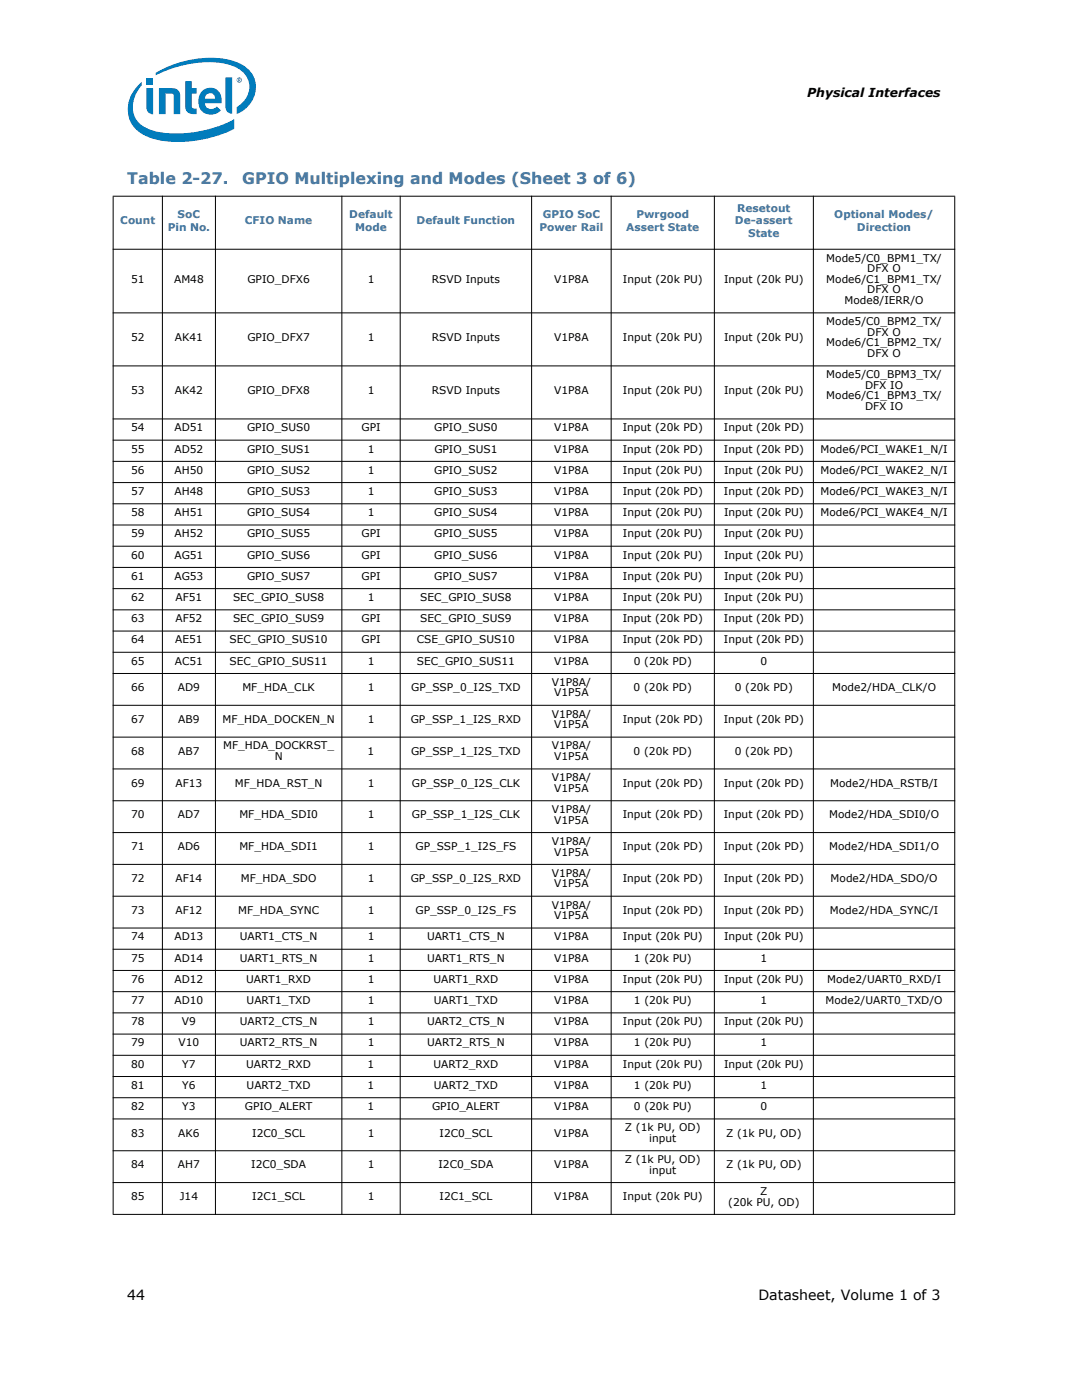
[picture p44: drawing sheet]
<svg xmlns="http://www.w3.org/2000/svg" width="216mm" height="279mm" viewBox="0 0 216 279" stroke-linecap="round" stroke-linejoin="round" font-family="sans-serif">
<defs><g id="words">
<g font-size="3.2" fill="#3f719b">
<text x="25.4" y="36.7">Table 2-27.</text>
<text x="48.3" y="36.7">GPIO Multiplexing and Modes (Sheet 3 of 6)</text>
</g>
<g font-size="2.8">
<text x="25.4" y="259.4">44</text>
<text x="151.3" y="259.4">Datasheet, Volume 1 of 3</text>
</g>
<text font-size="2.5" x="161.1" y="19.3">Physical Interfaces</text>
<g font-size="2.1" fill="#3f719b">
<text x="24" y="44.8">Count</text>
<text x="33.5" y="46">Pin No.</text>
<text x="35.5" y="43.6">SoC</text>
<text x="48.9" y="44.8">CFIO Name</text>
<text x="69.7" y="43.6">Default</text>
<text x="70.9" y="46">Mode</text>
<text x="83.1" y="44.8">Default Function</text>
<text x="107.6" y="46">Power Rail</text>
<text x="108.3" y="43.6">GPIO SoC</text>
<text x="125" y="46">Assert State</text>
<text x="127" y="43.6">Pwrgood</text>
<text x="146.7" y="44.8">De-assert</text>
<text x="147.1" y="42.3">Resetout</text>
<text x="149.3" y="47.3">State</text>
<text x="166.5" y="43.6">Optional Modes/</text>
<text x="171" y="46">Direction</text>
</g>
<g font-size="2.1">
<text x="164.9" y="52.2">Mode5/C0_BPM1_TX/</text>
<text x="26.1" y="56.4">51</text>
<text x="34.7" y="56.4">AM48</text>
<text x="49.4" y="56.4">GPIO_DFX6</text>
<text x="73.4" y="56.4">1</text>
<text x="86.2" y="56.4">RSVD Inputs</text>
<text x="110.6" y="56.4">V1P8A</text>
<text x="124.3" y="56.4">Input (20k PU)</text>
<text x="144.5" y="56.4">Input (20k PU)</text>
<text x="164.9" y="56.4">Mode6/C1_BPM1_TX/</text>
<text x="173" y="54.3">DFX O</text>
<text x="173" y="58.6">DFX O</text>
<text x="164.9" y="64.9">Mode5/C0_BPM2_TX/</text>
<text x="168.5" y="60.7">Mode8/IERR/O</text>
<text x="26.1" y="68.1">52</text>
<text x="34.9" y="68.1">AK41</text>
<text x="49.4" y="68.1">GPIO_DFX7</text>
<text x="73.4" y="68.1">1</text>
<text x="86.2" y="68.1">RSVD Inputs</text>
<text x="110.6" y="68.1">V1P8A</text>
<text x="124.3" y="68.1">Input (20k PU)</text>
<text x="144.5" y="68.1">Input (20k PU)</text>
<text x="164.9" y="69.1">Mode6/C1_BPM2_TX/</text>
<text x="173" y="67">DFX O</text>
<text x="173" y="71.3">DFX O</text>
<text x="164.9" y="75.5">Mode5/C0_BPM3_TX/</text>
<text x="172.6" y="77.6">DFX IO</text>
<text x="26.1" y="78.7">53</text>
<text x="34.9" y="78.7">AK42</text>
<text x="49.4" y="78.7">GPIO_DFX8</text>
<text x="73.4" y="78.7">1</text>
<text x="86.2" y="78.7">RSVD Inputs</text>
<text x="110.6" y="78.7">V1P8A</text>
<text x="124.3" y="78.7">Input (20k PU)</text>
<text x="144.5" y="78.7">Input (20k PU)</text>
<text x="164.9" y="79.7">Mode6/C1_BPM3_TX/</text>
<text x="172.6" y="81.8">DFX IO</text>
<text x="26.1" y="86.1">54</text>
<text x="34.8" y="86.1">AD51</text>
<text x="49.3" y="86.1">GPIO_SUS0</text>
<text x="72.1" y="86.1">GPI</text>
<text x="86.7" y="86.1">GPIO_SUS0</text>
<text x="110.6" y="86.1">V1P8A</text>
<text x="124.3" y="86.1">Input (20k PD)</text>
<text x="144.4" y="86.1">Input (20k PD)</text>
<text x="26.1" y="90.3">55</text>
<text x="26.1" y="94.5">56</text>
<text x="34.8" y="90.3">AD52</text>
<text x="34.8" y="94.5">AH50</text>
<text x="49.3" y="94.5">GPIO_SUS2</text>
<text x="49.3" y="90.3">GPIO_SUS1</text>
<text x="73.4" y="94.5">1</text>
<text x="73.4" y="90.3">1</text>
<text x="86.7" y="94.5">GPIO_SUS2</text>
<text x="86.7" y="90.3">GPIO_SUS1</text>
<text x="110.6" y="94.5">V1P8A</text>
<text x="110.6" y="90.3">V1P8A</text>
<text x="124.3" y="90.3">Input (20k PD)</text>
<text x="124.3" y="94.5">Input (20k PU)</text>
<text x="144.4" y="90.3">Input (20k PD)</text>
<text x="144.5" y="94.5">Input (20k PU)</text>
<text x="163.7" y="94.5">Mode6/PCI_WAKE2_N/I</text>
<text x="163.7" y="90.3">Mode6/PCI_WAKE1_N/I</text>
<text x="26.1" y="98.8">57</text>
<text x="34.8" y="98.8">AH48</text>
<text x="49.3" y="98.8">GPIO_SUS3</text>
<text x="73.4" y="98.8">1</text>
<text x="86.7" y="98.8">GPIO_SUS3</text>
<text x="110.6" y="98.8">V1P8A</text>
<text x="124.3" y="98.8">Input (20k PD)</text>
<text x="144.4" y="98.8">Input (20k PD)</text>
<text x="163.7" y="98.8">Mode6/PCI_WAKE3_N/I</text>
<text x="26.1" y="103">58</text>
<text x="26.1" y="107.2">59</text>
<text x="34.8" y="103">AH51</text>
<text x="34.8" y="107.2">AH52</text>
<text x="49.3" y="103">GPIO_SUS4</text>
<text x="49.3" y="107.2">GPIO_SUS5</text>
<text x="72.1" y="107.2">GPI</text>
<text x="73.4" y="103">1</text>
<text x="86.7" y="107.2">GPIO_SUS5</text>
<text x="86.7" y="103">GPIO_SUS4</text>
<text x="110.6" y="107.2">V1P8A</text>
<text x="110.6" y="103">V1P8A</text>
<text x="124.3" y="107.2">Input (20k PU)</text>
<text x="124.3" y="103">Input (20k PU)</text>
<text x="144.5" y="107.2">Input (20k PU)</text>
<text x="144.5" y="103">Input (20k PU)</text>
<text x="163.7" y="103">Mode6/PCI_WAKE4_N/I</text>
<text x="26.1" y="111.5">60</text>
<text x="34.8" y="111.5">AG51</text>
<text x="49.3" y="111.5">GPIO_SUS6</text>
<text x="72.1" y="111.5">GPI</text>
<text x="86.7" y="111.5">GPIO_SUS6</text>
<text x="110.6" y="111.5">V1P8A</text>
<text x="124.3" y="111.5">Input (20k PU)</text>
<text x="144.5" y="111.5">Input (20k PU)</text>
<text x="26.1" y="115.7">61</text>
<text x="26.1" y="119.9">62</text>
<text x="34.8" y="115.7">AG53</text>
<text x="35" y="119.9">AF51</text>
<text x="46.5" y="119.9">SEC_GPIO_SUS8</text>
<text x="49.3" y="115.7">GPIO_SUS7</text>
<text x="72.1" y="115.7">GPI</text>
<text x="73.4" y="119.9">1</text>
<text x="83.9" y="119.9">SEC_GPIO_SUS8</text>
<text x="86.7" y="115.7">GPIO_SUS7</text>
<text x="110.6" y="115.7">V1P8A</text>
<text x="110.6" y="119.9">V1P8A</text>
<text x="124.3" y="115.7">Input (20k PU)</text>
<text x="124.3" y="119.9">Input (20k PU)</text>
<text x="144.5" y="115.7">Input (20k PU)</text>
<text x="144.5" y="119.9">Input (20k PU)</text>
<text x="26.1" y="124.2">63</text>
<text x="35" y="124.2">AF52</text>
<text x="46.5" y="124.2">SEC_GPIO_SUS9</text>
<text x="72.1" y="124.2">GPI</text>
<text x="83.9" y="124.2">SEC_GPIO_SUS9</text>
<text x="110.6" y="124.2">V1P8A</text>
<text x="124.3" y="124.2">Input (20k PD)</text>
<text x="144.4" y="124.2">Input (20k PD)</text>
<text x="26.1" y="128.4">64</text>
<text x="35" y="128.4">AE51</text>
<text x="45.8" y="128.4">SEC_GPIO_SUS10</text>
<text x="72.1" y="128.4">GPI</text>
<text x="83.2" y="128.4">CSE_GPIO_SUS10</text>
<text x="110.6" y="128.4">V1P8A</text>
<text x="124.3" y="128.4">Input (20k PD)</text>
<text x="144.4" y="128.4">Input (20k PD)</text>
<text x="26.1" y="132.6">65</text>
<text x="26.1" y="137.9">66</text>
<text x="34.9" y="132.6">AC51</text>
<text x="35.5" y="137.9">AD9</text>
<text x="45.8" y="132.6">SEC_GPIO_SUS11</text>
<text x="48.4" y="137.9">MF_HDA_CLK</text>
<text x="73.4" y="132.6">1</text>
<text x="73.4" y="137.9">1</text>
<text x="82" y="137.9">GP_SSP_0_I2S_TXD</text>
<text x="83.2" y="132.6">SEC_GPIO_SUS11</text>
<text x="110.1" y="136.9">V1P8A/</text>
<text x="110.6" y="132.6">V1P8A</text>
<text x="126.4" y="137.9">0 (20k PD)</text>
<text x="126.5" y="132.6">0 (20k PD)</text>
<text x="146.6" y="137.9">0 (20k PD)</text>
<text x="151.8" y="132.6">0</text>
<text x="166.1" y="137.9">Mode2/HDA_CLK/O</text>
<text x="110.1" y="143.2">V1P8A/</text>
<text x="110.6" y="139">V1P5A</text>
<text x="26.1" y="144.3">67</text>
<text x="35.6" y="144.3">AB9</text>
<text x="44.4" y="144.3">MF_HDA_DOCKEN_N</text>
<text x="44.5" y="149.6">MF_HDA_DOCKRST_</text>
<text x="73.4" y="144.3">1</text>
<text x="82" y="144.3">GP_SSP_1_I2S_RXD</text>
<text x="110.1" y="149.6">V1P8A/</text>
<text x="110.6" y="145.3">V1P5A</text>
<text x="124.3" y="144.3">Input (20k PD)</text>
<text x="144.4" y="144.3">Input (20k PD)</text>
<text x="26.1" y="150.6">68</text>
<text x="35.6" y="150.6">AB7</text>
<text x="54.8" y="151.7">N</text>
<text x="73.4" y="150.6">1</text>
<text x="82" y="150.6">GP_SSP_1_I2S_TXD</text>
<text x="110.1" y="155.9">V1P8A/</text>
<text x="110.6" y="151.7">V1P5A</text>
<text x="126.4" y="150.6">0 (20k PD)</text>
<text x="146.6" y="150.6">0 (20k PD)</text>
<text x="26.1" y="157">69</text>
<text x="35" y="157">AF13</text>
<text x="46.8" y="157">MF_HDA_RST_N</text>
<text x="73.4" y="157">1</text>
<text x="82.2" y="157">GP_SSP_0_I2S_CLK</text>
<text x="110.6" y="158">V1P5A</text>
<text x="124.3" y="157">Input (20k PD)</text>
<text x="144.4" y="157">Input (20k PD)</text>
<text x="165.7" y="157">Mode2/HDA_RSTB/I</text>
<text x="26.1" y="163.3">70</text>
<text x="35.5" y="163.3">AD7</text>
<text x="47.8" y="163.3">MF_HDA_SDI0</text>
<text x="73.4" y="163.3">1</text>
<text x="82.2" y="163.3">GP_SSP_1_I2S_CLK</text>
<text x="110.1" y="162.3">V1P8A/</text>
<text x="110.6" y="164.4">V1P5A</text>
<text x="124.3" y="163.3">Input (20k PD)</text>
<text x="144.4" y="163.3">Input (20k PD)</text>
<text x="165.5" y="163.3">Mode2/HDA_SDI0/O</text>
<text x="26.1" y="169.7">71</text>
<text x="35.5" y="169.7">AD6</text>
<text x="47.8" y="169.7">MF_HDA_SDI1</text>
<text x="73.4" y="169.7">1</text>
<text x="82.9" y="169.7">GP_SSP_1_I2S_FS</text>
<text x="110.1" y="168.6">V1P8A/</text>
<text x="110.6" y="170.7">V1P5A</text>
<text x="124.3" y="169.7">Input (20k PD)</text>
<text x="144.4" y="169.7">Input (20k PD)</text>
<text x="165.5" y="169.7">Mode2/HDA_SDI1/O</text>
<text x="26.1" y="176">72</text>
<text x="35" y="176">AF14</text>
<text x="48" y="176">MF_HDA_SDO</text>
<text x="73.4" y="176">1</text>
<text x="82" y="176">GP_SSP_0_I2S_RXD</text>
<text x="110.1" y="175">V1P8A/</text>
<text x="110.6" y="177.1">V1P5A</text>
<text x="124.3" y="176">Input (20k PD)</text>
<text x="144.4" y="176">Input (20k PD)</text>
<text x="165.7" y="176">Mode2/HDA_SDO/O</text>
<text x="26.1" y="182.4">73</text>
<text x="35" y="182.4">AF12</text>
<text x="47.5" y="182.4">MF_HDA_SYNC</text>
<text x="73.4" y="182.4">1</text>
<text x="82.9" y="182.4">GP_SSP_0_I2S_FS</text>
<text x="110.1" y="181.3">V1P8A/</text>
<text x="110.6" y="183.4">V1P5A</text>
<text x="124.3" y="182.4">Input (20k PD)</text>
<text x="144.4" y="182.4">Input (20k PD)</text>
<text x="165.6" y="182.4">Mode2/HDA_SYNC/I</text>
<text x="26.1" y="187.7">74</text>
<text x="26.1" y="191.9">75</text>
<text x="34.8" y="187.7">AD13</text>
<text x="34.8" y="191.9">AD14</text>
<text x="47.8" y="187.7">UART1_CTS_N</text>
<text x="47.9" y="191.9">UART1_RTS_N</text>
<text x="73.4" y="191.9">1</text>
<text x="73.4" y="187.7">1</text>
<text x="85.2" y="187.7">UART1_CTS_N</text>
<text x="85.2" y="191.9">UART1_RTS_N</text>
<text x="110.6" y="191.9">V1P8A</text>
<text x="110.6" y="187.7">V1P8A</text>
<text x="124.3" y="187.7">Input (20k PU)</text>
<text x="126.5" y="191.9">1 (20k PU)</text>
<text x="144.5" y="187.7">Input (20k PU)</text>
<text x="151.8" y="191.9">1</text>
<text x="26.1" y="196.1">76</text>
<text x="34.8" y="196.1">AD12</text>
<text x="49.1" y="196.1">UART1_RXD</text>
<text x="73.4" y="196.1">1</text>
<text x="86.5" y="196.1">UART1_RXD</text>
<text x="110.6" y="196.1">V1P8A</text>
<text x="124.3" y="196.1">Input (20k PU)</text>
<text x="144.5" y="196.1">Input (20k PU)</text>
<text x="165" y="196.1">Mode2/UART0_RXD/I</text>
<text x="26.1" y="200.4">77</text>
<text x="34.8" y="200.4">AD10</text>
<text x="49.2" y="200.4">UART1_TXD</text>
<text x="73.4" y="200.4">1</text>
<text x="86.6" y="200.4">UART1_TXD</text>
<text x="110.6" y="200.4">V1P8A</text>
<text x="126.5" y="200.4">1 (20k PU)</text>
<text x="151.8" y="200.4">1</text>
<text x="164.7" y="200.4">Mode2/UART0_TXD/O</text>
<text x="26.1" y="204.6">78</text>
<text x="26.1" y="208.8">79</text>
<text x="35.6" y="208.8">V10</text>
<text x="36.3" y="204.6">V9</text>
<text x="47.8" y="204.6">UART2_CTS_N</text>
<text x="47.9" y="208.8">UART2_RTS_N</text>
<text x="73.4" y="204.6">1</text>
<text x="73.4" y="208.8">1</text>
<text x="85.2" y="204.6">UART2_CTS_N</text>
<text x="85.2" y="208.8">UART2_RTS_N</text>
<text x="110.6" y="208.8">V1P8A</text>
<text x="110.6" y="204.6">V1P8A</text>
<text x="124.3" y="204.6">Input (20k PU)</text>
<text x="126.5" y="208.8">1 (20k PU)</text>
<text x="144.5" y="204.6">Input (20k PU)</text>
<text x="151.8" y="208.8">1</text>
<text x="26.1" y="213.1">80</text>
<text x="36.4" y="213.1">Y7</text>
<text x="49.1" y="213.1">UART2_RXD</text>
<text x="73.4" y="213.1">1</text>
<text x="86.5" y="213.1">UART2_RXD</text>
<text x="110.6" y="213.1">V1P8A</text>
<text x="124.3" y="213.1">Input (20k PU)</text>
<text x="144.5" y="213.1">Input (20k PU)</text>
<text x="26.1" y="217.3">81</text>
<text x="26.1" y="221.5">82</text>
<text x="36.4" y="217.3">Y6</text>
<text x="36.4" y="221.5">Y3</text>
<text x="48.9" y="221.5">GPIO_ALERT</text>
<text x="49.2" y="217.3">UART2_TXD</text>
<text x="73.4" y="221.5">1</text>
<text x="73.4" y="217.3">1</text>
<text x="86.2" y="221.5">GPIO_ALERT</text>
<text x="86.6" y="217.3">UART2_TXD</text>
<text x="110.6" y="221.5">V1P8A</text>
<text x="110.6" y="217.3">V1P8A</text>
<text x="126.5" y="221.5">0 (20k PU)</text>
<text x="126.5" y="217.3">1 (20k PU)</text>
<text x="151.8" y="221.5">0</text>
<text x="151.8" y="217.3">1</text>
<text x="26.1" y="226.8">83</text>
<text x="35.6" y="226.8">AK6</text>
<text x="50.3" y="226.8">I2C0_SCL</text>
<text x="73.4" y="226.8">1</text>
<text x="87.7" y="226.8">I2C0_SCL</text>
<text x="110.6" y="226.8">V1P8A</text>
<text x="124.7" y="225.8">Z (1k PU, OD)</text>
<text x="129.5" y="227.9">input</text>
<text x="144.9" y="226.8">Z (1k PU, OD)</text>
<text x="26.1" y="233.2">84</text>
<text x="35.5" y="233.2">AH7</text>
<text x="50.1" y="233.2">I2C0_SDA</text>
<text x="73.4" y="233.2">1</text>
<text x="87.5" y="233.2">I2C0_SDA</text>
<text x="110.6" y="233.2">V1P8A</text>
<text x="124.7" y="232.1">Z (1k PU, OD)</text>
<text x="144.9" y="233.2">Z (1k PU, OD)</text>
<text x="26.1" y="239.5">85</text>
<text x="35.9" y="239.5">J14</text>
<text x="50.3" y="239.5">I2C1_SCL</text>
<text x="73.4" y="239.5">1</text>
<text x="87.7" y="239.5">I2C1_SCL</text>
<text x="110.6" y="239.5">V1P8A</text>
<text x="124.3" y="239.5">Input (20k PU)</text>
<text x="129.5" y="234.2">input</text>
<text x="151.7" y="238.5">Z</text>
<text x="145.3" y="240.6">(20k PU, OD)</text>
</g>
</g></defs>
<g fill="#007cbc">
<path d="M45 15.5h1.3v7.2a1.3 1.3 0 0 1-1.3-1.4z"/>
<path d="M29.2 17.6h1.3v5.2a1.3 1.3 0 0 1-1.3-1.4z"/>
<path d="M29.2 15.6h1.3v1.3h-1.3z"/>
<path d="M37 16.2h1.3v1.4h1v1.1h-1v2.8l.2 .1 .8 .1v1.1a1.81 1.81 0 0 1-2.3-1.1z"/>
<path d="M31.7 17.6h2.7a1.44 1.44 0 0 1 1.6 1.5v3.7h-1.3v-3.6l-.3-.5h-.3h-1.1v4.1h-1.3z"/>
<path d="M27.6 17a6.2 6.2 0 0 0-1.9 6.3 6.2 6.2 0 0 0 5 4.4 24.4 24.4 0 0 0 16-2v-1.9a23.8 23.8 0 0 1-16.2 2.3 5 5 0 0 1-3-8l.8-1.1v-.7zM31.1 14.5v.5a22.9 22.9 0 0 1 13.7-2.3 5.4 5.4 0 0 1 4.9 4 4.7 4.7 0 0 1-2.5 4.7v1.4a5.6 5.6 0 0 0 2.9-8.4 9.3 9.3 0 0 0-6.8-2.8 21.8 21.8 0 0 0-12.2 2.9z"/>
<path d="M40.5 18a2.29 2.29 0 0 1 2.6-.2 2.29 2.29 0 0 1 1.1 2.3v.5h-3.3a1.3 1.3 0 0 0 .9 1.2 1.3 1.3 0 0 0 1.5-.5l.8 .7a2.61 2.61 0 0 1-3.3 .5 2.61 2.61 0 0 1-1.1-3l.1-.6zM41.2 18.9l-.3 .8h2a1 1 0 0 0-.6-1 1 1 0 0 0-1.1 .2z"/>
<path d="M47.2 16a.55 .55 0 0 1 1.1 0 .55 .55 0 0 1-1.1 0zM47.3 16a.45 .45 0 0 0 .9 0 .45 .45 0 0 0-.9 0zM47.5 15.7h.4l.1 .6-.3-.3-.2 .3zM47.6 15.8v.1h.2v-.1z"/>
</g>
<g fill="#000" stroke="#000" stroke-width=".2">
<path d="M22.5 39.2h168.1zM22.5 49.7h168.1zM22.5 62.4h168.1zM22.5 73h168.1zM22.5 83.6h168.1zM22.5 87.8h168.1zM22.5 92.1h168.1zM22.5 96.3h168.1zM22.5 100.5h168.1zM22.5 104.8h168.1zM22.5 109h168.1zM22.5 113.2h168.1z"/>
<path d="M22.5 117.5h168.1zM22.5 121.7h168.1zM22.5 125.9h168.1zM22.5 130.2h168.1zM22.5 134.4h168.1zM22.5 140.8h168.1zM22.5 147.1h168.1zM22.5 153.5h168.1zM22.5 159.8h168.1zM22.5 166.2h168.1zM22.5 172.5h168.1zM22.5 178.9h168.1z"/>
<path d="M22.5 185.2h168.1zM22.5 189.4h168.1zM22.5 193.7h168.1zM22.5 197.9h168.1zM22.5 202.1h168.1zM22.5 206.4h168.1zM22.5 210.6h168.1zM22.5 214.8h168.1zM22.5 219.1h168.1zM22.5 223.3h168.1zM22.5 229.7h168.1zM22.5 236h168.1z"/>
<path d="M22.6 39.2v203.1zM32.4 39.1v203.3zM43 39.1v203.3zM68.2 39.1v203.3zM79.9 39.1v203.3zM106.1 39.1v203.3zM122 39.1v203.3zM142.5 39.1v203.3zM162.3 39.1v203.3zM190.5 39.2v203.1zM22.5 242.4h168.1z"/>
</g>
<use href="#words"/>
</svg>
